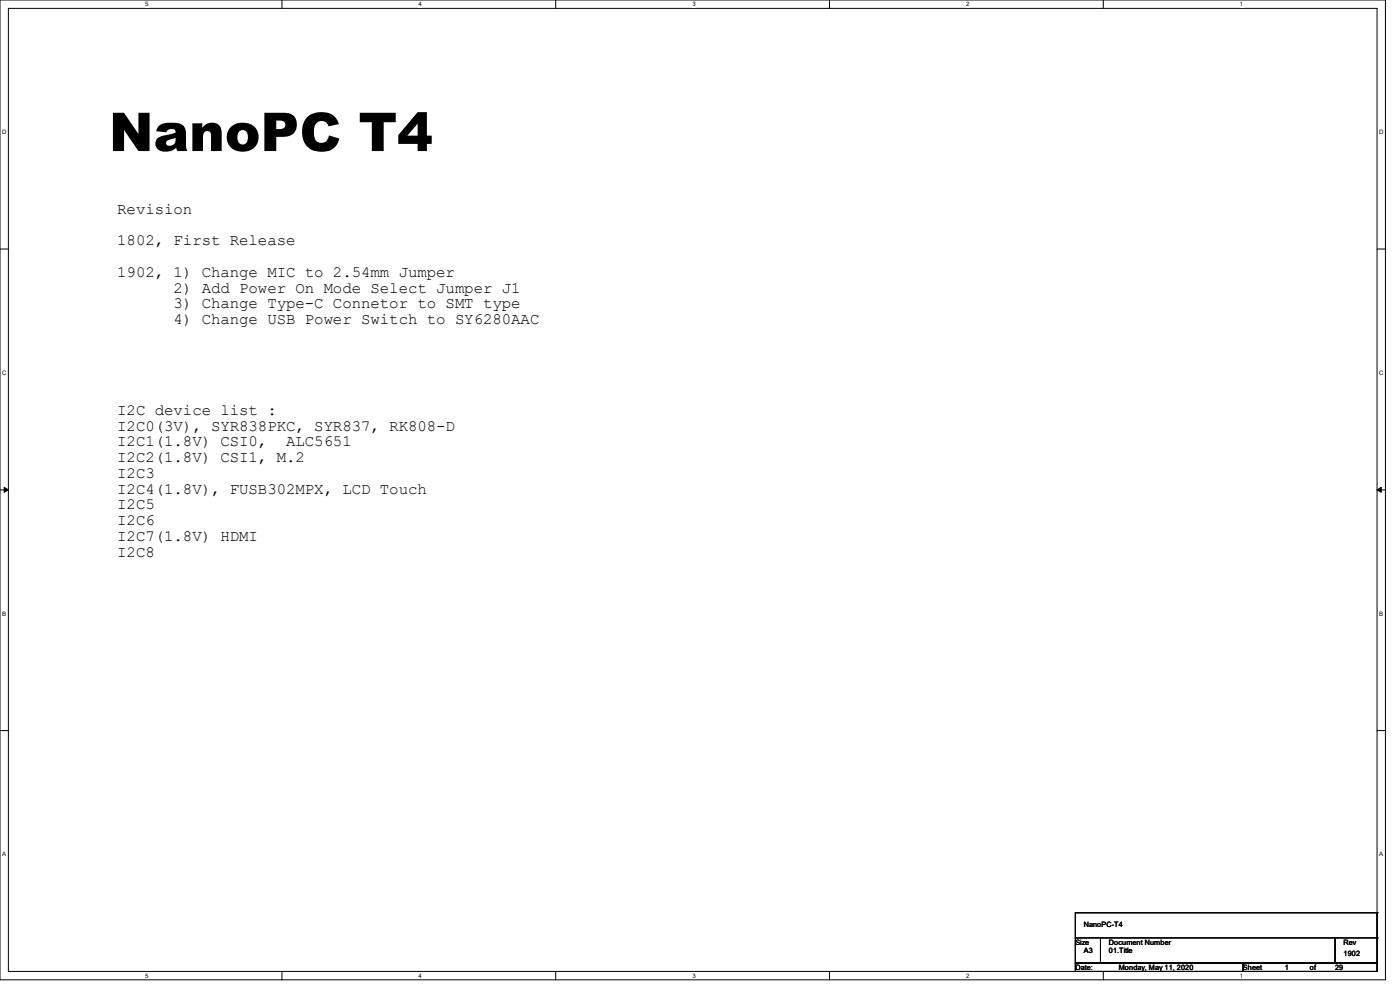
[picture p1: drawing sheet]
<svg xmlns="http://www.w3.org/2000/svg" width="297mm" height="210mm" viewBox="0 0 297 210" stroke-linecap="round" stroke-linejoin="round" font-family="sans-serif">
<defs><g id="words">
<text font-size="11.3" x="23.1" y="32">NanoPC T4</text>
<g font-size="3.3">
<text x="24.9" y="45.3">Revision</text>
<text x="24.9" y="52">1802, First Release</text>
<text x="24.9" y="58.7">1902, 1) Change MIC to 2.54mm Jumper</text>
<text x="36.8" y="62.1">2) Add Power On Mode Select Jumper J1</text>
<text x="36.8" y="65.4">3) Change Type-C Connetor to SMT type</text>
<text x="36.8" y="68.7">4) Change USB Power Switch to SY6280AAC</text>
<text x="24.9" y="88">I2C device list :</text>
<text x="24.9" y="91.4">I2C0(3V), SYR838PKC, SYR837, RK808-D</text>
<text x="24.9" y="94.7">I2C1(1.8V) CSI0,</text>
<text x="60.7" y="94.7">ALC5651</text>
<text x="24.9" y="98">I2C2(1.8V) CSI1, M.2</text>
<text x="24.9" y="101.4">I2C3</text>
<text x="24.9" y="104.7">I2C4(1.8V), FUSB302MPX, LCD Touch</text>
<text x="24.9" y="108.1">I2C5</text>
<text x="24.9" y="111.4">I2C6</text>
<text x="24.9" y="114.8">I2C7(1.8V) HDMI</text>
<text x="24.9" y="118.1">I2C8</text>
</g>
<g font-size="1.6">
<text x="229.9" y="196.7">NanoPC-T4</text>
<text x="228.1" y="200.4">Size</text>
<text x="229.9" y="202.2">A3</text>
<text x="235.2" y="200.4">Document Number</text>
<text x="235.2" y="202.2">01.Title</text>
<text x="285" y="202.9">1902</text>
<text x="285" y="200.4">Rev</text>
<text x="228.1" y="205.7">Date:</text>
<text x="237.4" y="205.7">Monday, May 11, 2020</text>
<text x="263.7" y="205.7">Sheet</text>
<text x="272.6" y="205.7">1</text>
<text x="277.9" y="205.7">of</text>
<text x="283.2" y="205.7">29</text>
</g>
<g font-size="1.3">
<text x="30.8" y="1.3">5</text>
<text x="88.8" y="1.3">4</text>
<text x="146.9" y="1.3">3</text>
<text x="205" y="1.3">2</text>
<text x="263.1" y="1.3">1</text>
<text x=".5" y="28.4">D</text>
<text x="292.6" y="28.4">D</text>
<text x=".5" y="79.5">C</text>
<text x="292.6" y="79.5">C</text>
<text x=".5" y="130.6">B</text>
<text x="292.6" y="130.6">B</text>
<text x=".5" y="181.7">A</text>
<text x="292.6" y="181.7">A</text>
<text x="30.8" y="207.4">5</text>
<text x="88.8" y="207.4">4</text>
<text x="146.9" y="207.4">3</text>
<text x="205" y="207.4">2</text>
<text x="263.1" y="207.4">1</text>
</g>
</g></defs>
<path d="M0 0h293.9v207.9h-293.9zM1.8 1.8h290.3v204.3h-290.3z" fill="none" stroke="#000" stroke-width=".21"/>
<g fill="#fff">
<path d="M30.8 .2h.7v1.4h-.7z"/>
<path d="M30.8 206.2h.7v1.4h-.7z"/>
</g>
<path d="M59.8 0v1.8M59.8 206.1v1.8" fill="none" stroke="#000" stroke-width=".21"/>
<g fill="#fff">
<path d="M88.8 .2h.7v1.4h-.7z"/>
<path d="M88.8 206.2h.7v1.4h-.7z"/>
</g>
<path d="M117.9 0v1.8M117.9 206.1v1.8" fill="none" stroke="#000" stroke-width=".21"/>
<g fill="#fff">
<path d="M146.9 .2h.7v1.4h-.7z"/>
<path d="M146.9 206.2h.7v1.4h-.7z"/>
</g>
<path d="M176 0v1.8M176 206.1v1.8" fill="none" stroke="#000" stroke-width=".21"/>
<g fill="#fff">
<path d="M205 .2h.7v1.4h-.7z"/>
<path d="M205 206.2h.7v1.4h-.7z"/>
</g>
<path d="M234.1 0v1.8M234.1 206.1v1.8" fill="none" stroke="#000" stroke-width=".21"/>
<g fill="#fff">
<path d="M263.1 .2h.6v1.4h-.6z"/>
<path d="M263.1 206.2h.6v1.4h-.6z"/>
<path d="M.5 27.3h.9v1.4h-.9z"/>
<path d="M292.6 27.3h.9v1.4h-.9z"/>
<path d="M.5 78.4h.9v1.4h-.9z"/>
<path d="M292.6 78.4h.9v1.4h-.9z"/>
</g>
<path d="M0 52.8h1.8M292.1 52.8h1.8" fill="none" stroke="#000" stroke-width=".21"/>
<g fill="#fff">
<path d="M.5 129.5h.8v1.4h-.8z"/>
<path d="M292.6 129.5h.8v1.4h-.8z"/>
</g>
<path d="M0 103.9h1.8M292.1 103.9h1.8" fill="none" stroke="#000" stroke-width=".21"/>
<path d="M.9 103.4l.9 .5-.9 .5zM292.1 103.9l.9-.5v1z" fill="#000" stroke="#000" stroke-width=".21"/>
<g fill="#fff">
<path d="M.5 180.5h.8v1.4h-.8z"/>
<path d="M292.6 180.5h.8v1.4h-.8z"/>
</g>
<g fill="none" stroke="#000" stroke-width=".21">
<path d="M0 155h1.8M292.1 155h1.8M228.1 199h5.4v5.3h-5.4zM228.1 193.6h.1M228.1 193.6v5.4M228.1 193.6h64M233.5 199h49.8v5.3h-49.8zM283.3 199h8.8v5.3h-8.8zM292.1 193.6h.1M292.1 199h.1M292.1 193.6v5.4M228.1 204.3h35.6v1.8h-35.6z"/>
<path d="M263.7 204.3h28.4v1.8h-28.4z"/>
</g>
<use href="#words"/>
</svg>
